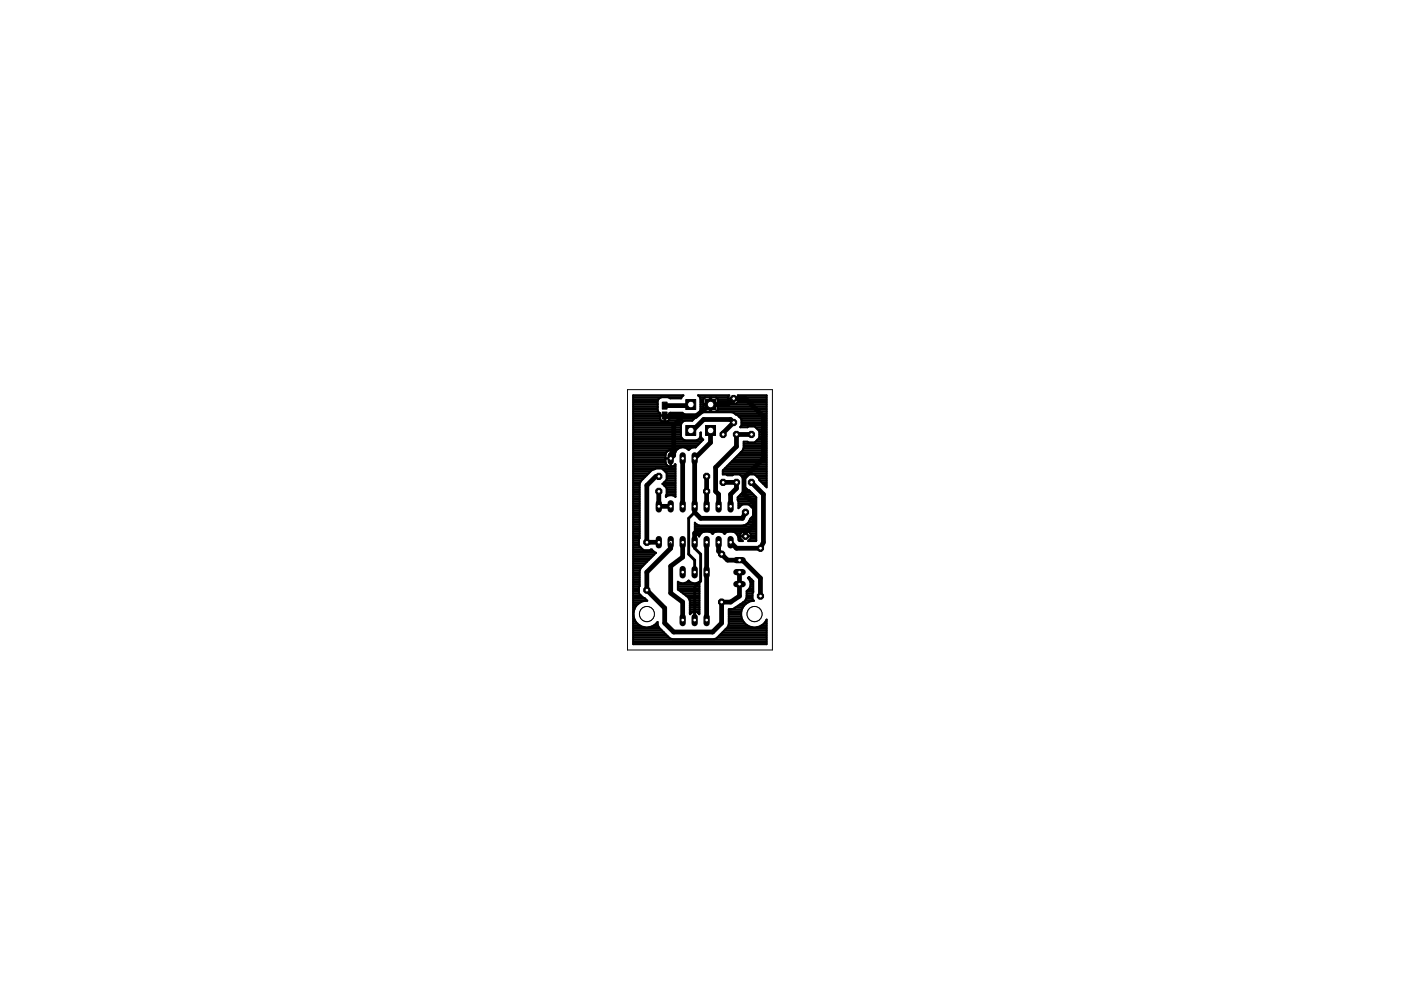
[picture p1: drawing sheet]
<svg xmlns="http://www.w3.org/2000/svg" width="297mm" height="210mm" viewBox="0 0 297 210" stroke-linecap="round" stroke-linejoin="round" font-family="sans-serif">
<g fill="#000" stroke="#000" stroke-width=".21">
<path d="M140.4 87.4h1v1.4h-1zM140.4 85.3h1v1.4h-1z"/>
<circle cx="158.1" cy="108.6" r=".71"/>
</g>
<g fill="none" stroke="#000" stroke-width=".42">
<path d="M134.2 93.6h14.5M134.2 87.3h5.4M134.2 84.3h5.9M134.2 100h3.7M134.2 99.6h4.2M134.2 99.3h9M134.2 98.9h7.6M134.2 98.5h7.1M134.2 98.1h6.9M134.2 97.7h6.9M134.2 97.4h6.9M134.2 97h6.9"/>
<path d="M134.2 96.6h6.9M134.2 96.3h6.9M134.2 95.9h7.1M134.2 95.5h7.6M134.2 95.1h9.6M134.2 94.8h13.4M134.2 94.4h13.7M134.2 94h14.1M134.2 93.3h10.8M134.2 92.9h10.3M134.2 92.5h10.2M134.2 92.1h10.2"/>
<path d="M134.2 91.8h10.2M134.2 91.4h10.2M134.2 91h10.2M134.2 90.6h10.2M134.2 90.3h10.2M134.2 89.9h10.2M134.2 89.5h10.5M134.2 89.1h5.9M134.2 88.8h5.8M134.2 88.4h5.8M134.2 88h5.8M134.2 87.7h5.8"/>
<path d="M134.2 86.9h5.2M134.2 86.5h5.2M134.2 86.1h5.2M134.2 85.8h5.2M134.2 85.4h5.2M134.2 85h5.2M134.2 84.6h5.4M134.2 83.9h10.6M140 87.7l-.4-.4-.2-.4v-1.9l.5-.6 .3-.2h1.4l.5 .3h2.3l.5-.7h-10.7v52.8h28.3v-5.2a2.84 2.84 0 0 1-4 1.2 2.84 2.84 0 0 1-.8-4.1M140 87.7v.4h.9v1.2l-.8-.2M140.1 89.1l-.1-1h1.9l-.1 1M140.7 99.6h2.5"/>
<path d="M140.9 89.1h.1M140.9 88.8h.1M140.9 88.4h.1M141 100h2.2M141.1 97.2h1.1M141.1 98.1a1.11 1.11 0 0 0 .9 .9 1.11 1.11 0 0 0 1.2-.6M141.1 96.3v1.8M141.8 84.3h2.7M141.8 95.5l-.4 .3-.3 .5M141.8 95.5h.8M141.8 89.1h5M141.9 87.7l.2-.2h2.6l.5 .3h2.5l.4-.1"/>
<path d="M141.9 87.7v.4h-.9v1.2l.8-.2M141.9 88.8h5.3M141.9 88.4h5.7M141.9 88h6.1M141.9 87.7h2.9M142.2 95.4v3.6M142.2 98.9h.1M142.2 98.5h.1M142.2 98.1h.1M142.2 97.7h.1M142.2 97.4h.1M142.2 97h.1"/>
<path d="M142.2 96.6h.1M142.2 96.3h.1M142.2 95.9h.1M142.2 95.5h.1M142.6 95.5h.8M142.7 98.9h.5M143.1 98.5h.1M143.1 95.9h.1M143.2 98.4v.2M143.2 98.4h.1M143.2 98.6v6.7a1.56 1.56 0 0 0-2 0v-.3l.2-.1v-1.4l-.9-.9M143.8 95.1l-.6 .9-.6-.5"/>
<path d="M143.8 95.1l.6-.2h.7l.6 .2M144.4 92.5l.1 .4 .7 .4h2.5l.7-.4 .1-.4M145.7 95.1h.6M147.9 93.3h1.2M148.1 87.7l.4-.7v-2.5l-.5-.7h6.6l-.2 .2v1l.7 .6h.9l.6-.6v-1l-.2-.2h6.1v19.5l-2.5-2.7h-1.4l-.9 .9-.9-.9h-1.3l-.2 .2-2.1-.2v-.9l3.8-3.8M148.1 87.7h.2M148.1 83.9h6.4M148.4 92.9h.3M148.4 87.3h14.1M148.4 84.3h6M148.5 92.5l.1-.8v.8M148.5 92.5h.1"/>
<path d="M148.5 92.1h.1M148.5 86.9h.6M148.5 86.5h.6M148.5 86.1h.6M148.5 85.8h2M148.5 85.4h.6M148.5 85h.6M148.5 84.6h.6M148.5 91.8h.1M148.6 92.5l.5 .7-1.6 1.7h-.6l-.9 .5-.3-.3M149.1 84.7v.9h3v-.9M149.1 86.9v-1h3v1"/>
<path d="M149.1 86.9l.4 .4M149.5 84.3l-.4 .4M150.5 84.3v3M150.5 86.9h.3M150.5 86.5h.3M150.5 86.1h.3M150.5 85.4h.3M150.5 85h.3M150.5 84.6h.3M150.8 84.3v3M150.8 85.8h11.7M151.7 84.3l.4 .4"/>
<path d="M152.1 86.9l-.4 .4M152.1 86.9h10.4M152.1 86.5h10.4M152.1 86.1h10.4M152.1 85.4h2.7M152.1 85h2.4M152.1 84.6h2.3M153.2 100h9.3M153.4 99.6h9.1M153.7 99.3h8.8M154.1 98.9h8.4M154.4 84.5h2.2"/>
<path d="M154.5 98.5h8M154.8 98.1h7.7M155.2 97.7h7.3M155.5 84.5v1.1M155.5 85.4h.1M155.5 85h.1M155.5 84.6h.1M155.6 97.4h6.9M155.7 87.7h6.8M155.7 87.7l-.5-.3h-6.3l-.6 .3-1.5 1.5h-1.6l-.7 .4-.1 .4v2.5M155.7 87.7l1.5 1.2v1.4M156 97h6.5"/>
<path d="M156.2 85.4h6.3M156.3 96.6h6.2M156.3 88h6.2M156.5 83.9h6M156.6 85h5.9M156.6 84.3h5.9M156.6 84.6h5.9M156.7 88.4h5.8M156.7 96.3h5.8M157 95.9h.1M157.1 95.9h5.4M157.1 88.8h5.4"/>
<path d="M157.2 90.3l-.2 .3 3-.2 1 1v1.4l-1 1-2.3-.2v1.4l-.3 .5-.4 .4M157.2 90.3h5.3M157.2 89.9h5.3M157.2 89.5h5.3M157.2 89.1h5.3M157.5 95.5h5M157.6 95.1h4.9M157.7 94.8h4.8M157.7 94.4h4.8M157.7 94h4.8M160.2 93.6h2.3M160.2 90.6h2.3"/>
<path d="M160.5 93.3h2M160.6 91h1.9M160.9 92.9h1.6M161 91.4h1.5M161 92.5h1.5M161 92.1h1.5M161 91.8h1.5M134.2 116.5h2.1M134.2 100.8h2.9M134.2 119.8h2.2M134.2 119.5h2.6M134.2 119.1h3"/>
<path d="M134.2 118.7h3.4M134.2 118.3h3.7M134.2 118h4.1M134.2 117.6h4.5M134.2 117.2h4.9M134.2 116.8h4.3M134.2 116.1h1.7M134.2 115.7h1.3M134.2 115.4h1.3M134.2 115h1.3M134.2 114.6h1.3M134.2 114.2h1.3"/>
<path d="M134.2 113.9h1.4M134.2 113.5h1.4M134.2 113.1h1.4M134.2 112.7h1.4M134.2 112.4h1.4M134.2 112h1.4M134.2 111.6h1.4M134.2 111.2h1.4M134.2 110.8h1.4M134.2 110.5h1.4M134.2 110.1h1.4M134.2 109.7h1.4"/>
<path d="M134.2 109.4h1.4M134.2 109h1.4M134.2 108.6h1.4M134.2 108.2h1.4M134.2 107.9h1.4M134.2 107.5h1.4M134.2 107.1h1.4M134.2 106.7h1.4M134.2 106.4h1.4M134.2 106h1.4M134.2 105.6h1.4M134.2 105.2h1.4"/>
<path d="M134.2 104.9h1.4M134.2 104.5h1.4M134.2 104.1h1.4M134.2 103.7h1.4M134.2 103.4h1.4M134.2 103h1.4M134.2 102.6h1.4M134.2 102.3h1.6M134.2 101.9h1.8M134.2 101.5h2.2M134.2 101.1h2.6M134.2 100.4h3.3"/>
<path d="M135.6 102.6v11.5l-.1 .2v1.4l.9 .9h1.4l.4-.1 .5 .6 .4 .1-3.3 3.3-.2 .5-.1 4.8M140.5 102.6l.9-.9v-1.4l-1-1h-1.4l-.8 .4-2.4 2.3-.2 .6M140.5 102.6h2.7M140.8 102.3h2.4M140.9 103h2.3M141.2 101.9h2M141.2 105.2h.1M141.2 103.4h2M141.4 100.8h1.8M141.4 104.9h1.8M141.4 104.5h1.8M141.4 104.1h1.8"/>
<path d="M141.4 103.7h1.8M141.4 101.5h1.8M141.4 101.1h1.8M141.4 100.4h1.8M143.1 105.2h.1M147.3 110.8v2.4l.6 .1 .3 .4M147.3 110.8l.4 .4 .6 .2h9.4l.5-.2M147.3 113.1h1.4M147.3 112.7h1.9M147.3 112.4h13M147.3 112h13M147.3 111.6h13"/>
<path d="M147.3 111.2h.5M147.3 110.8h.1M148 113.5h.3M148.2 113.7a1.66 1.66 0 0 1 2.9-.5 1.63 1.63 0 0 1 2.5 0 1.67 1.67 0 0 1 2-.5 1.67 1.67 0 0 1 1 1.8l.2 .2h.7l-.5-.5v-1l.6-.6h.9l.7 .6v1l-.6 .5 1.7-.1M148.2 113.7h.1M150.4 112.7h1.4M151 113.1h.2M152.9 112.7h1.4M153.2 100.4h9.3M153.5 113.1h.2M155.4 112.7h2.1M156.1 113.1h1"/>
<path d="M156.4 113.5h.6M156.4 106v-.5l1-1.1 .3-1.3 2.6 2.4v9.1M156.4 106l.2 .4M156.4 106h3.9M156.4 105.6h3.9M156.5 113.9h.5M156.6 106.4v1.4l.8-.8h1.3l1 .9v1.4l-.6 .7-.5 .8M156.6 114.2h.4M156.6 107.5h.2M156.6 107.1h.6M156.6 106.7h3.7M156.6 106.4h3.7"/>
<path d="M156.6 105.2h3.5M156.7 114.6h.7M157 113.7h2.2M157 100.8h1.5M157 104.9h2.8M157.4 104.5h2M157.4 101.1h.7M157.6 104.1h1.4M157.7 103.7h.7M157.7 103.4h.4M158.1 112.6v1.1M158.1 113.5h.1"/>
<path d="M158.1 113.1h.1M158.1 112.7h.1M158.2 111.2h2.1M158.6 110.8h1.7M158.6 110.8l-.4 .4M158.7 112.7h1.6M158.7 114.6h1.6M158.8 110.5h1.5M158.9 107.1h1.4M159 110.1h1.3M159 113.1h1.3M159.1 114.2h1.2"/>
<path d="M159.2 113.9h1.1M159.2 113.5h1.1M159.3 107.5h1M159.3 109.7h1M159.7 107.9h.6M159.7 109.4h.6M159.7 109h.6M159.7 108.6h.6M159.7 108.2h.6M160.2 100.8h2.3M160.5 101.1h2M160.9 101.5h1.6"/>
<path d="M161.1 101.9h1.4M161.5 102.3h1M161.8 102.6h.7M162.2 103h.3M134.2 131.4h.4M134.2 136.3h28.3M134.2 136h28.3M134.2 135.6h28.3M134.2 135.2h7.7M134.2 134.8h7.3M134.2 134.5h6.9M134.2 134.1h6.6"/>
<path d="M134.2 133.7h6.2M134.2 133.3h5.8M134.2 132.9h2.3M134.2 132.6h1.4M134.2 132.2h.9M134.2 131.8h.6M134.2 131.1h.3M134.2 130.7h.1M134.2 130.3h.1M134.2 130h.1M134.2 129.6h.2M134.2 129.2h.3"/>
<path d="M134.2 128.8h.5M134.2 128.5h.7M134.2 128.1h1.1M134.2 127.7h1.6M134.2 127.3h3M134.2 127h2.6M134.2 126.6h2M134.2 126.2h1.6M134.2 125.8h1.3M134.2 125.5h1.3M134.2 125.1h1.3M134.2 124.7h1.3"/>
<path d="M134.2 124.3h1.4M134.2 124h1.4M134.2 123.6h1.4M134.2 123.2h1.4M134.2 122.8h1.4M134.2 122.5h1.4M134.2 122.1h1.4M134.2 121.7h1.4M134.2 121.3h1.4M134.2 121h1.4M134.2 120.6h1.6M134.2 120.2h1.9"/>
<path d="M135.5 125.8l1.7 1.6a2.74 2.74 0 0 0-2.3 1.1M137.8 132.9h1.8M138.7 132.6h.8M139.1 132.2h.3M143.7 124.7h4.6M143.7 124.3h4.6M143.7 124h4.6M143.7 123.6h.6M143.8 125.1h4.5M144.4 125.5h3.9M144.8 125.8h3.5M145.2 123.6h1.6"/>
<path d="M145.4 126.2h2.9M145.8 126.6h2.5M145.9 123.2h.3M146.1 127h2.2M146.3 130h.3M146.3 129.6h2M146.3 129.2h2M146.3 128.8h2M146.3 128.5h2M146.3 128.1h2M146.3 127.3h2M146.3 127.7h2"/>
<path d="M146.3 130.2l-.1-3.1-.3-.5-2.2-1.6v-1.7a1.65 1.65 0 0 0 2.3-.2 1.63 1.63 0 0 0 2.3 .2l-.1 6.9M146.3 130.2h.1M146.6 130a1.07 1.07 0 0 1 1.4 0M146.6 130l-.3 .2M147.3 129.7v1.8M147.3 131.4h.1M147.3 131.1h.1M147.3 130.7h.1M147.3 130.3h.1M147.3 130h.1M147.8 123.6h.5M148 130l.2 .2"/>
<path d="M148 130h.3M148.2 130.2h.1M152 135.2h10.5M152.4 134.8h10.1M152.8 134.5h9.7M153.2 134.1h9.3M153.5 133.7h9M153.9 133.3h8.6M154.3 132.9h5M154.4 132.6h4M154.5 131.4h2.9M154.5 132.2h3.5"/>
<path d="M154.5 131.8h3.1M154.5 131.1h2.8M154.5 130.7h2.7M154.5 130.3h2.6M154.5 130h2.6M154.5 129.6h2.7M154.5 129.2h.3M154.9 129.2h2.4M155.9 128.8h1.6M156.4 128.5h1.3M157 128.1h1.1M157.6 127.7h1"/>
<path d="M158 127.3h1.8M158.2 127h1.4M158.3 126.6h1.3M158.3 126.2h1.3M158.3 125.8h1.3M158.3 125.5h1.4M158.6 125.1h1.1M158.7 122.5h.3M158.8 122.8h.5M158.9 124.7h.8M159 123.2h.7M159.1 124.3h.6"/>
<path d="M159.1 124h.6M159.1 123.6h.6M159.7 123.2l-.1 3.9 .3 .3a2.7 2.7 0 0 0-2.2 1.1M159.7 123.2l-.9-.9-.2 .3a1.66 1.66 0 0 1-.3 2.7v1.4l-.4 .8-2.4 1.6-1 .1v3.2l-.2 .6-2.3 2.3-.6 .2h-8.9a8 8 0 0 1-3.1-3.1v-.5a2.84 2.84 0 0 1-4 .6 2.84 2.84 0 0 1-.5-4M160.6 132.9h1.9M161.5 132.6h1M161.9 132.2h.6M162.3 131.8h.2M162.5 131.4h.1"/>
</g>
<g fill="none" stroke="#000" stroke-width="1">
<path d="M140.9 88.1l.3 .2h6.3l3.1-2.5h3.7l1.2-1.3h2.6l3.8 3.8v8.9l-4.2 4.1v3.5l2.3 1.9v4.5l-1.3 1.2h-10.8l-.6 .7v1.9M144.7 88.3l-1.9 1.9v6.4l-.6 .6M144.7 97.2v10.2M146.5 91.3h.4l2.3-2.4h5.7l.6 .7-2.2 2.2v.3M146.5 85.8l-.3 .2h-5.3M150.6 91.3v2.5l-3.3 3.4v10.2M159.3 92.1h-3.2v2.6l-4.4 4.4v5.1l.7 .6v2.6M139 101l-1.9 1.9v12.1h2.6M139.7 104.2v3.2h2.5M142.2 115.6v.6l-5.1 5.1v3.8l3.8 3.8v3.2l1.9 1.9h8.3l1.9-1.9v-4.4h1.9l1.9-1.3v-5.1M144.7 115v3.1l-2.5 1.9v5.8l2.5 1.9v3.8M147.3 108.6l1.2 1.3h8.9l.7-1.3"/>
<path d="M149.8 101v6.4M149.8 115v16.5M152.4 115v1.9l1.9 1.9h3.1l3.8 3.8v3.8M153.3 102.3h2.8v1.2l-1.2 1.3v2.6M158.1 112.4v1.3M159.3 102.3l2.6 2.5v10.2l-.7 1.2h-5.1l-1.2-1.2"/>
</g>
<path d="M147.3 115v1.2l1.2 1.3v5.7l-1.2 1.3v7M147.3 108.6l-1.3 1.3v7.6l1.3 1.3v2.5" fill="none" stroke="#000" stroke-width=".61"/>
<path d="M139 101h.7M147.3 107.4v1.2" fill="none" stroke="#000" stroke-width=".83"/>
<circle cx="158.1" cy="108.6" r=".4" fill="#fff" stroke="#000" stroke-width=".21"/>
<circle cx="158.1" cy="113.7" r=".71" fill="#000" stroke="#000" stroke-width=".21"/>
<circle cx="158.1" cy="113.7" r=".4" fill="#fff" stroke="#000" stroke-width=".21"/>
<path d="M149.6 84.7h2.1v2.1h-2.1z" fill="#000" stroke="#000" stroke-width=".21"/>
<circle cx="150.7" cy="85.8" r=".7" fill="#fff" stroke="#000" stroke-width=".21"/>
<path d="M149.6 90.2h2.1v2.1h-2.1z" fill="#000" stroke="#000" stroke-width=".21"/>
<circle cx="150.7" cy="91.3" r=".7" fill="#fff" stroke="#000" stroke-width=".21"/>
<path d="M145.4 84.7h2.1v2.1h-2.1z" fill="#000" stroke="#000" stroke-width=".21"/>
<circle cx="146.5" cy="85.8" r=".7" fill="#fff" stroke="#000" stroke-width=".21"/>
<path d="M145.4 90.2h2.1v2.1h-2.1z" fill="#000" stroke="#000" stroke-width=".21"/>
<circle cx="146.5" cy="91.3" r=".7" fill="#fff" stroke="#000" stroke-width=".21"/>
<circle cx="153.3" cy="102.3" r=".71" fill="#000" stroke="#000" stroke-width=".21"/>
<circle cx="153.3" cy="102.3" r=".4" fill="#fff" stroke="#000" stroke-width=".21"/>
<circle cx="153.3" cy="92.1" r=".71" fill="#000" stroke="#000" stroke-width=".21"/>
<circle cx="153.3" cy="92.1" r=".4" fill="#fff" stroke="#000" stroke-width=".21"/>
<circle cx="155.5" cy="89.6" r=".71" fill="#000" stroke="#000" stroke-width=".21"/>
<circle cx="155.6" cy="89.6" r=".4" fill="#fff" stroke="#000" stroke-width=".21"/>
<circle cx="155.5" cy="84.5" r=".71" fill="#000" stroke="#000" stroke-width=".21"/>
<circle cx="155.6" cy="84.5" r=".4" fill="#fff" stroke="#000" stroke-width=".21"/>
<path d="M139.7 106.7v1.3" fill="none" stroke="#000" stroke-width="1.3"/>
<circle cx="139.7" cy="107.4" r=".4" fill="#fff" stroke="#000" stroke-width=".21"/>
<path d="M142.2 106.7v1.3" fill="none" stroke="#000" stroke-width="1.3"/>
<circle cx="142.2" cy="107.4" r=".4" fill="#fff" stroke="#000" stroke-width=".21"/>
<path d="M154.9 106.7v1.3" fill="none" stroke="#000" stroke-width="1.3"/>
<circle cx="154.9" cy="107.4" r=".4" fill="#fff" stroke="#000" stroke-width=".21"/>
<path d="M154.9 114.3v1.3" fill="none" stroke="#000" stroke-width="1.3"/>
<circle cx="154.9" cy="115" r=".4" fill="#fff" stroke="#000" stroke-width=".21"/>
<path d="M144.7 106.7v1.3" fill="none" stroke="#000" stroke-width="1.3"/>
<circle cx="144.8" cy="107.4" r=".4" fill="#fff" stroke="#000" stroke-width=".21"/>
<path d="M147.3 106.7v1.3" fill="none" stroke="#000" stroke-width="1.3"/>
<circle cx="147.3" cy="107.4" r=".4" fill="#fff" stroke="#000" stroke-width=".21"/>
<path d="M152.4 106.7v1.3" fill="none" stroke="#000" stroke-width="1.3"/>
<circle cx="152.4" cy="107.4" r=".4" fill="#fff" stroke="#000" stroke-width=".21"/>
<path d="M149.8 106.7v1.3" fill="none" stroke="#000" stroke-width="1.3"/>
<circle cx="149.8" cy="107.4" r=".4" fill="#fff" stroke="#000" stroke-width=".21"/>
<path d="M152.4 114.3v1.3" fill="none" stroke="#000" stroke-width="1.3"/>
<circle cx="152.4" cy="115" r=".4" fill="#fff" stroke="#000" stroke-width=".21"/>
<path d="M149.8 114.3v1.3" fill="none" stroke="#000" stroke-width="1.3"/>
<circle cx="149.8" cy="115" r=".4" fill="#fff" stroke="#000" stroke-width=".21"/>
<path d="M147.3 114.3v1.3" fill="none" stroke="#000" stroke-width="1.3"/>
<circle cx="147.3" cy="115" r=".4" fill="#fff" stroke="#000" stroke-width=".21"/>
<path d="M144.7 114.3v1.3" fill="none" stroke="#000" stroke-width="1.3"/>
<circle cx="144.8" cy="115" r=".4" fill="#fff" stroke="#000" stroke-width=".21"/>
<path d="M142.2 114.3v1.3" fill="none" stroke="#000" stroke-width="1.3"/>
<circle cx="142.2" cy="115" r=".4" fill="#fff" stroke="#000" stroke-width=".21"/>
<path d="M139.7 114.3v1.3" fill="none" stroke="#000" stroke-width="1.3"/>
<circle cx="139.7" cy="115" r=".4" fill="#fff" stroke="#000" stroke-width=".21"/>
<path d="M149.8 130.8v1.3" fill="none" stroke="#000" stroke-width="1.3"/>
<circle cx="149.8" cy="131.5" r=".4" fill="#fff" stroke="#000" stroke-width=".21"/>
<path d="M147.3 130.8v1.3" fill="none" stroke="#000" stroke-width="1.3"/>
<circle cx="147.3" cy="131.5" r=".4" fill="#fff" stroke="#000" stroke-width=".21"/>
<path d="M147.3 120.6v1.4" fill="none" stroke="#000" stroke-width="1.3"/>
<circle cx="147.3" cy="121.3" r=".4" fill="#fff" stroke="#000" stroke-width=".21"/>
<path d="M149.8 120.6v1.4" fill="none" stroke="#000" stroke-width="1.3"/>
<circle cx="149.8" cy="121.3" r=".4" fill="#fff" stroke="#000" stroke-width=".21"/>
<path d="M144.7 130.8v1.3" fill="none" stroke="#000" stroke-width="1.3"/>
<circle cx="144.8" cy="131.5" r=".4" fill="#fff" stroke="#000" stroke-width=".21"/>
<path d="M144.7 120.6v1.4" fill="none" stroke="#000" stroke-width="1.3"/>
<circle cx="144.8" cy="121.3" r=".4" fill="#fff" stroke="#000" stroke-width=".21"/>
<circle cx="153" cy="127.7" r=".71" fill="#000" stroke="#000" stroke-width=".21"/>
<circle cx="153" cy="127.7" r=".4" fill="#fff" stroke="#000" stroke-width=".21"/>
<circle cx="153" cy="117.5" r=".71" fill="#000" stroke="#000" stroke-width=".21"/>
<circle cx="153" cy="117.5" r=".4" fill="#fff" stroke="#000" stroke-width=".21"/>
<circle cx="137.1" cy="115" r=".71" fill="#000" stroke="#000" stroke-width=".21"/>
<circle cx="137.2" cy="115" r=".4" fill="#fff" stroke="#000" stroke-width=".21"/>
<circle cx="137.1" cy="125.1" r=".71" fill="#000" stroke="#000" stroke-width=".21"/>
<circle cx="137.2" cy="125.1" r=".4" fill="#fff" stroke="#000" stroke-width=".21"/>
<circle cx="161.2" cy="116.2" r=".71" fill="#000" stroke="#000" stroke-width=".21"/>
<circle cx="161.2" cy="116.2" r=".4" fill="#fff" stroke="#000" stroke-width=".21"/>
<circle cx="161.2" cy="126.4" r=".71" fill="#000" stroke="#000" stroke-width=".21"/>
<circle cx="161.2" cy="126.4" r=".4" fill="#fff" stroke="#000" stroke-width=".21"/>
<circle cx="159.3" cy="92.1" r=".71" fill="#000" stroke="#000" stroke-width=".21"/>
<circle cx="159.3" cy="92.1" r=".4" fill="#fff" stroke="#000" stroke-width=".21"/>
<circle cx="159.3" cy="102.3" r=".71" fill="#000" stroke="#000" stroke-width=".21"/>
<circle cx="159.3" cy="102.3" r=".4" fill="#fff" stroke="#000" stroke-width=".21"/>
<circle cx="149.8" cy="101" r=".71" fill="#000" stroke="#000" stroke-width=".21"/>
<circle cx="149.8" cy="101" r=".4" fill="#fff" stroke="#000" stroke-width=".21"/>
<circle cx="139.7" cy="101" r=".71" fill="#000" stroke="#000" stroke-width=".21"/>
<circle cx="139.7" cy="101" r=".4" fill="#fff" stroke="#000" stroke-width=".21"/>
<circle cx="156.1" cy="102.3" r=".71" fill="#000" stroke="#000" stroke-width=".21"/>
<circle cx="156.2" cy="102.3" r=".4" fill="#fff" stroke="#000" stroke-width=".21"/>
<circle cx="156.1" cy="92.1" r=".71" fill="#000" stroke="#000" stroke-width=".21"/>
<circle cx="156.2" cy="92.1" r=".4" fill="#fff" stroke="#000" stroke-width=".21"/>
<circle cx="149.8" cy="104.2" r=".71" fill="#000" stroke="#000" stroke-width=".21"/>
<circle cx="149.8" cy="104.2" r=".4" fill="#fff" stroke="#000" stroke-width=".21"/>
<circle cx="139.7" cy="104.2" r=".71" fill="#000" stroke="#000" stroke-width=".21"/>
<circle cx="139.7" cy="104.2" r=".4" fill="#fff" stroke="#000" stroke-width=".21"/>
<path d="M156.1 123.8h1.4" fill="none" stroke="#000" stroke-width="1.3"/>
<circle cx="156.8" cy="123.8" r=".4" fill="#fff" stroke="#000" stroke-width=".21"/>
<path d="M156.1 118.8h1.4" fill="none" stroke="#000" stroke-width="1.3"/>
<circle cx="156.8" cy="118.8" r=".4" fill="#fff" stroke="#000" stroke-width=".21"/>
<path d="M156.1 121.3h1.4" fill="none" stroke="#000" stroke-width="1.3"/>
<circle cx="156.8" cy="121.3" r=".4" fill="#fff" stroke="#000" stroke-width=".21"/>
<path d="M142.2 96.5v1.4" fill="none" stroke="#000" stroke-width="1.3"/>
<circle cx="142.2" cy="97.2" r=".4" fill="#fff" stroke="#000" stroke-width=".21"/>
<path d="M147.3 96.5v1.4" fill="none" stroke="#000" stroke-width="1.3"/>
<circle cx="147.3" cy="97.2" r=".4" fill="#fff" stroke="#000" stroke-width=".21"/>
<path d="M144.7 96.5v1.4" fill="none" stroke="#000" stroke-width="1.3"/>
<circle cx="144.8" cy="97.2" r=".4" fill="#fff" stroke="#000" stroke-width=".21"/>
<g fill="none" stroke="#000" stroke-width=".21">
<path d="M133 82.6h30.8v55.2h-30.8zM142.2 115v.6"/>
<circle cx="137.1" cy="130.2" r="1.6"/>
</g>
<circle cx="137.1" cy="130.2" r="1.6" fill="#fff" stroke="#000" stroke-width=".21"/>
<circle cx="160" cy="130.2" r="1.6" fill="none" stroke="#000" stroke-width=".21"/>
<circle cx="160" cy="130.2" r="1.6" fill="#fff" stroke="#000" stroke-width=".21"/>
</svg>
